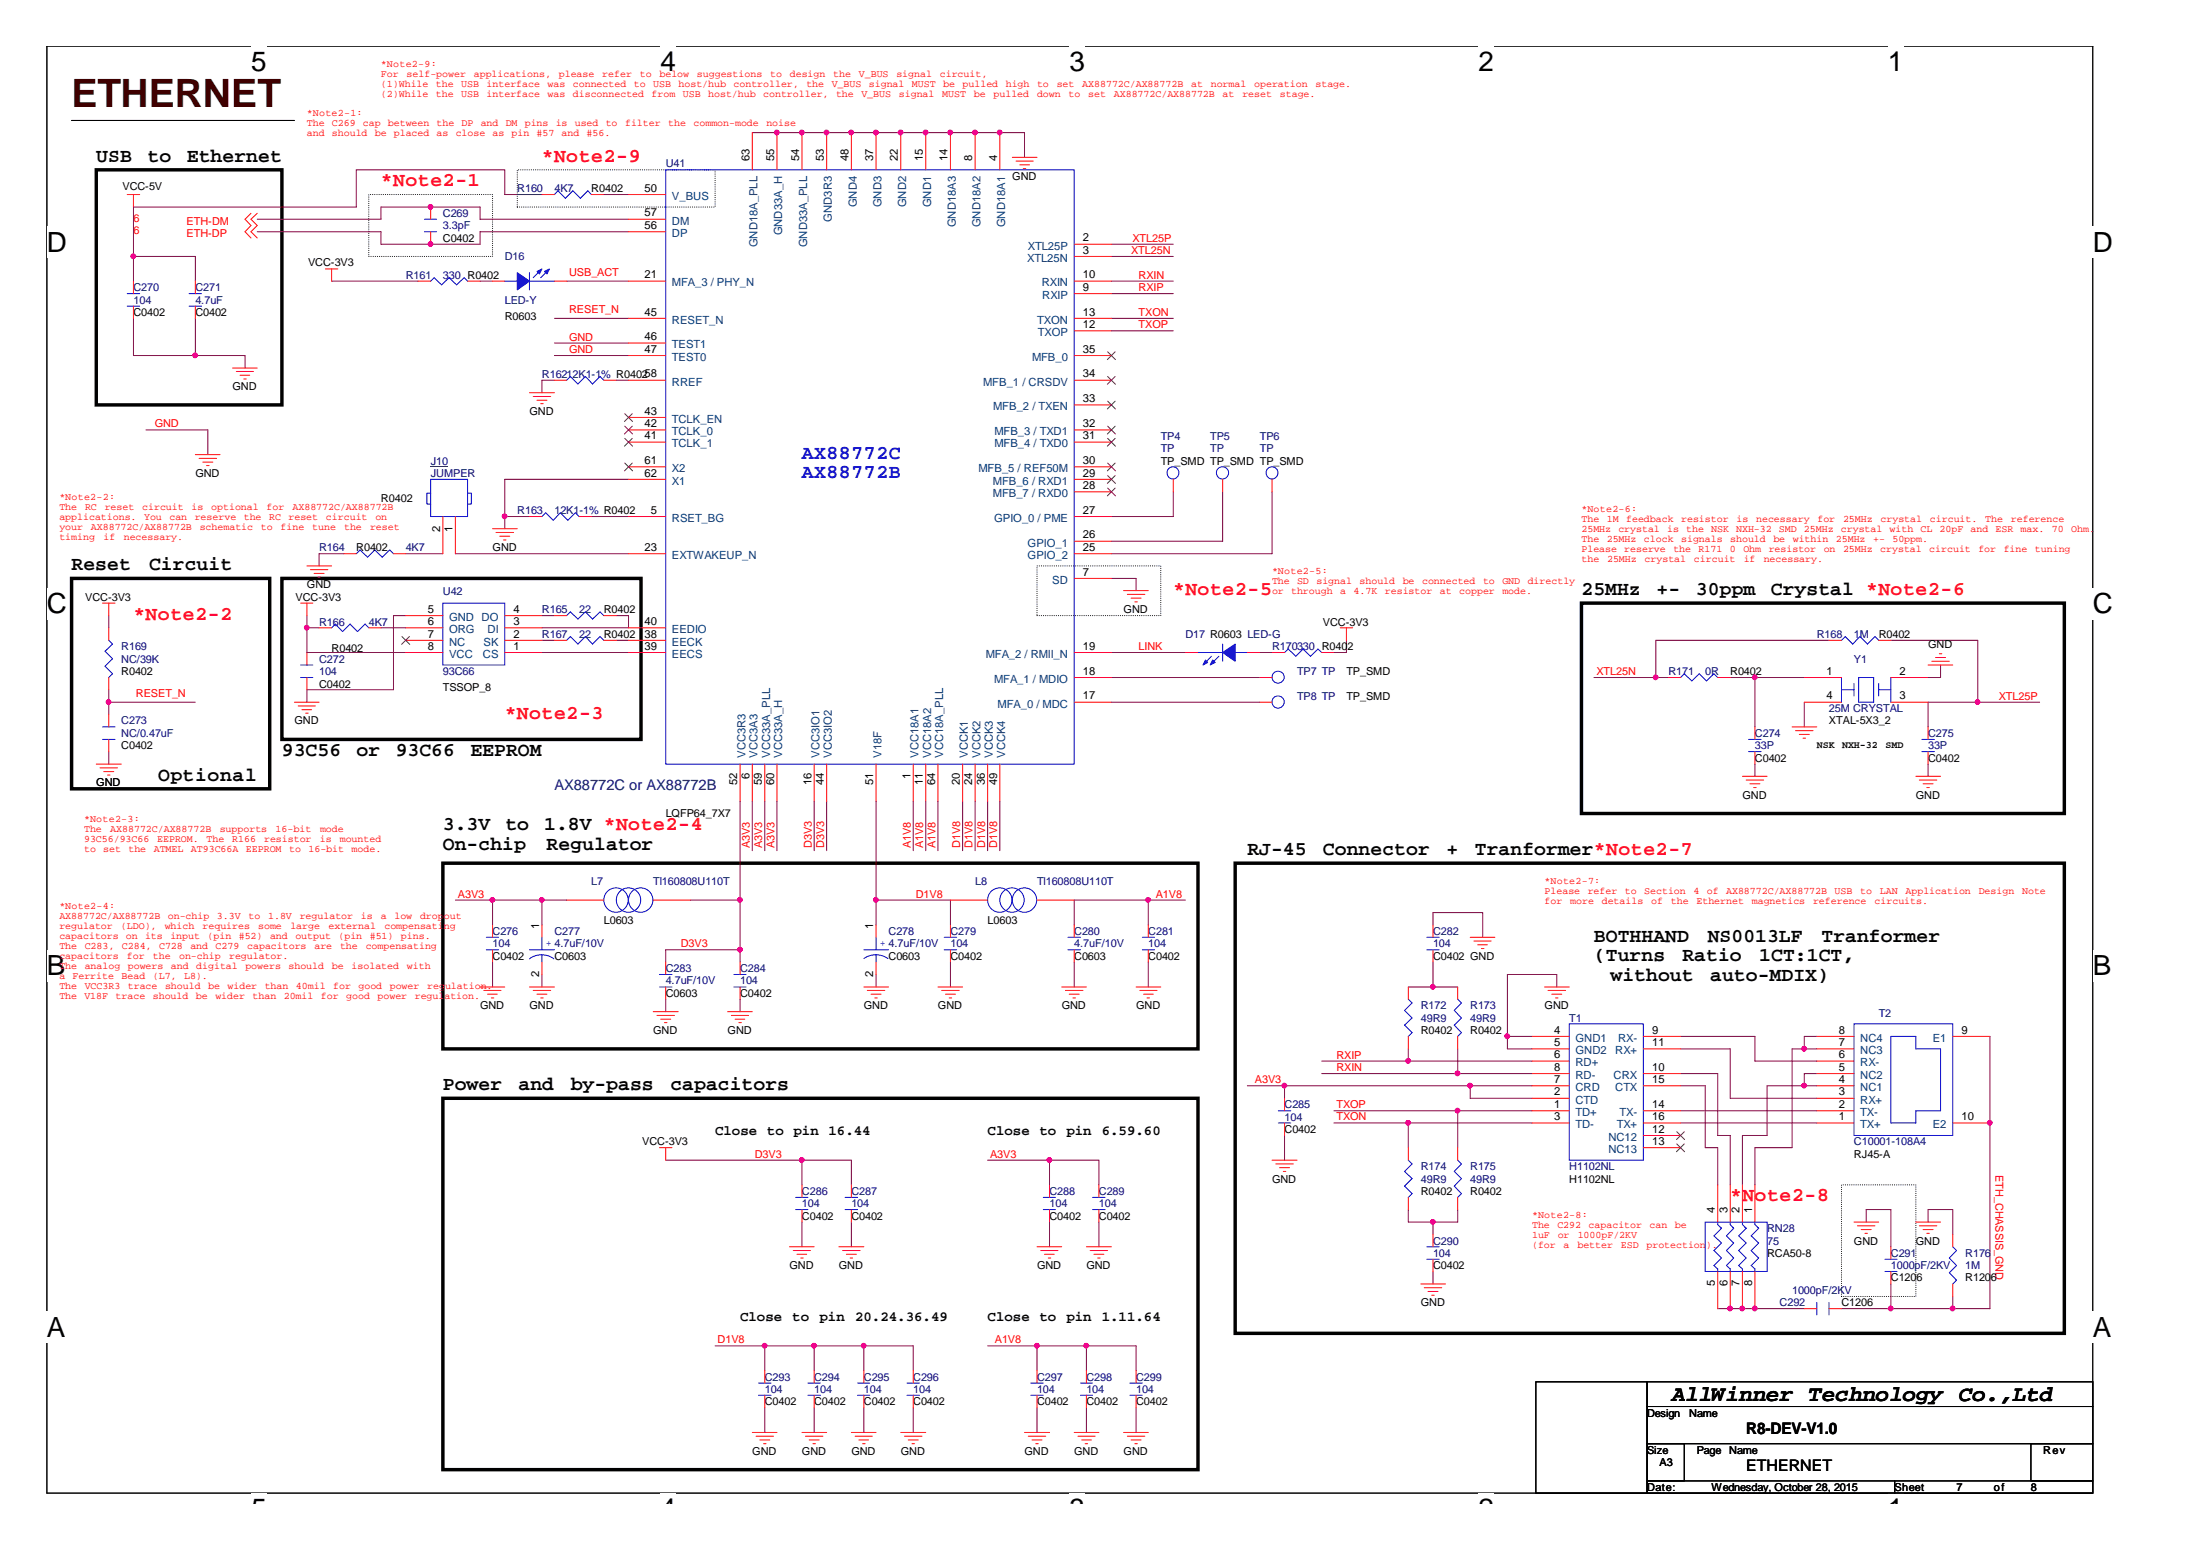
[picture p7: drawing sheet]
<svg xmlns="http://www.w3.org/2000/svg" width="297mm" height="210mm" viewBox="0 0 297 210" stroke-linecap="round" stroke-linejoin="round" font-family="sans-serif">
<defs><g id="words">
<text font-size="5.3" fill="#400000" x="9.7" y="14.5">ETHERNET</text>
<g font-size="3.8">
<text x="34" y="9.6">5</text>
<text x="89.5" y="9.6">4</text>
<text x="144.9" y="9.6">3</text>
<text x="200.3" y="9.6">2</text>
<text x="255.7" y="9.6">1</text>
<text x="6.3" y="34.1">D</text>
<text x="283.5" y="34.1">D</text>
<text x="6.3" y="83.1">C</text>
<text x="283.5" y="83.1">C</text>
<text x="6.3" y="132.1">B</text>
<text x="283.5" y="132.1">B</text>
<text x="6.3" y="181">A</text>
<text x="283.5" y="181">A</text>
<text x="34" y="205.6">5</text>
<text x="89.5" y="205.6">4</text>
<text x="144.9" y="205.6">3</text>
<text x="200.3" y="205.6">2</text>
<text x="255.7" y="205.6">1</text>
</g>
<text font-size="3" x="226.4" y="189.7">AllWinner Technology Co.,Ltd</text>
<g font-size="2.7">
<text x="13" y="21.9">USB</text>
<text x="20" y="21.9">to</text>
<text x="25.3" y="21.9">Ethernet</text>
<text x="9.7" y="77.2">Reset</text>
<text x="20.2" y="77.2">Circuit</text>
<text x="214.2" y="80.6">25MHz</text>
<text x="224.4" y="80.6">+-</text>
<text x="229.7" y="80.6">30ppm</text>
<text x="239.9" y="80.6">Crystal *Note2-6</text>
<text x="21.4" y="105.7">Optional</text>
<text x="38.2" y="102.4">93C56</text>
<text x="48.3" y="102.4">or</text>
<text x="53.6" y="102.4">93C66</text>
<text x="63.7" y="102.4">EEPROM</text>
<text x="60" y="112.4">3.3V</text>
<text x="68.5" y="112.4">to</text>
<text x="73.7" y="112.4">1.8V *Note2-4</text>
<text x="60" y="115.1">On-chip</text>
<text x="74" y="115.1">Regulator</text>
<text x="169" y="115.8">RJ-45</text>
<text x="179.2" y="115.8">Connector</text>
<text x="195.9" y="115.8">+</text>
<text x="199.8" y="115.8">Tranformer*Note2-7</text>
<text x="215.9" y="127.5">BOTHHAND</text>
<text x="215.9" y="130.2">(Turns</text>
<text x="227.9" y="130.2">Ratio</text>
<text x="231.3" y="127.5">NS0013LF</text>
<text x="238.3" y="130.2">1CT:1CT,</text>
<text x="246.7" y="127.5">Tranformer</text>
<text x="218.1" y="132.9">without</text>
<text x="231.6" y="132.9">auto-MDIX)</text>
<text x="60" y="147.6">Power</text>
<text x="70.2" y="147.6">and</text>
<text x="77.3" y="147.6">by-pass</text>
<text x="90.8" y="147.6">capacitors</text>
</g>
<g font-size="2.7" fill="#f00">
<text x="73.4" y="21.9">*Note2-9</text>
<text x="51.6" y="25.2">*Note2-1</text>
<text x="18.1" y="83.9">*Note2-2</text>
<text x="158.9" y="80.6">*Note2-5</text>
<text x="68.4" y="97.3">*Note2-3</text>
<text x="234.4" y="162.7">*Note2-8</text>
</g>
<g font-size="2.7" fill="#00f">
<text x="108.6" y="62.1">AX88772C</text>
<text x="108.6" y="64.8">AX88772B</text>
</g>
<g font-size="2.2">
<text x="236.5" y="194.2">R8-DEV-V1.0</text>
<text x="236.5" y="199.2">ETHERNET</text>
</g>
<text font-size="2" fill="#000080" x="75.1" y="106.9">AX88772C or AX88772B</text>
<g font-size="1.9">
<text x="96.9" y="153.7">Close to pin 16.44</text>
<text x="133.8" y="153.7">Close to</text>
<text x="144.4" y="153.7">pin</text>
<text x="149.2" y="153.7">6.59.60</text>
<text x="100.2" y="178.8">Close</text>
<text x="107.3" y="178.8">to</text>
<text x="111" y="178.8">pin</text>
<text x="115.8" y="178.8">20.24.36.49</text>
<text x="133.8" y="178.8">Close to</text>
<text x="144.4" y="178.8">pin</text>
<text x="149.2" y="178.8">1.11.64</text>
</g>
<g font-size="1.5" fill="#000080">
<text x="90.2" y="22.7">U41</text>
<text x="60" y="29.4">C269</text>
<text x="70.1" y="26">R160</text>
<text x="75.1" y="26">4K7</text>
<text x="60" y="31">3.3pF</text>
<text x="68.4" y="35.2">D16</text>
<text x="18.1" y="39.4">C270</text>
<text x="18.1" y="41.1">104</text>
<text x="26.5" y="39.4">C271</text>
<text x="26.5" y="41.1">4.7uF</text>
<text x="54.9" y="37.8">R161</text>
<text x="60" y="37.8">330 R0402</text>
<text x="68.4" y="41.1">LED-Y</text>
<text x="73.4" y="51.2">R16212K1-1% R040258</text>
<text x="157.2" y="59.6">TP4</text>
<text x="163.9" y="59.6">TP5</text>
<text x="170.6" y="59.6">TP6</text>
<text x="58.3" y="62.9">J10</text>
<text x="58.3" y="64.6">JUMPER</text>
<text x="157.2" y="61.2">TP</text>
<text x="163.9" y="61.2">TP</text>
<text x="170.6" y="61.2">TP</text>
<text x="70.1" y="69.6">R163</text>
<text x="75.1" y="69.6">12K1-1% R0402</text>
<text x="43.2" y="74.6">R164</text>
<text x="54.9" y="74.6">4K7</text>
<text x="60" y="80.5">U42</text>
<text x="73.4" y="83">R165</text>
<text x="78.4" y="83">22</text>
<text x="16.4" y="88.1">R169</text>
<text x="16.4" y="89.7">NC/39K</text>
<text x="43.2" y="89.7">C272</text>
<text x="43.2" y="84.7">R166</text>
<text x="50" y="84.7">4K7</text>
<text x="73.4" y="86.4">R167</text>
<text x="78.4" y="86.4">22</text>
<text x="160.6" y="86.4">D17 R0603 LED-G</text>
<text x="172.3" y="88.1">R170330 R0402</text>
<text x="246.1" y="86.4">R168</text>
<text x="251.1" y="89.7">Y1</text>
<text x="251.1" y="86.4">1M</text>
<text x="43.2" y="91.4">104</text>
<text x="60" y="91.4">93C66</text>
<text x="175.7" y="91.4">TP7 TP</text>
<text x="175.7" y="94.8">TP8 TP</text>
<text x="226" y="91.4">R171</text>
<text x="231" y="91.4">0R</text>
<text x="16.4" y="98.1">C273</text>
<text x="16.4" y="99.8">NC/0.47uF</text>
<text x="237.7" y="99.8">C274</text>
<text x="237.7" y="101.5">33P</text>
<text x="247.7" y="96.4">25M CRYSTAL</text>
<text x="261.2" y="99.8">C275</text>
<text x="261.2" y="101.5">33P</text>
<text x="80.1" y="119.9">L7</text>
<text x="88.5" y="119.9">Tl160808U110T</text>
<text x="132.1" y="119.9">L8</text>
<text x="140.5" y="119.9">Tl160808U110T</text>
<text x="66.7" y="126.6">C276</text>
<text x="66.7" y="128.3">104</text>
<text x="75.1" y="126.6">C277</text>
<text x="90.2" y="131.6">C283</text>
<text x="100.2" y="131.6">C284</text>
<text x="120.4" y="126.6">C278</text>
<text x="128.7" y="126.6">C279</text>
<text x="128.7" y="128.3">104</text>
<text x="145.5" y="126.6">C280</text>
<text x="145.5" y="128.3">4.7uF/10V</text>
<text x="155.5" y="126.6">C281</text>
<text x="155.5" y="128.3">104</text>
<text x="194.1" y="126.6">C282</text>
<text x="194.1" y="128.3">104</text>
<text x="90.2" y="133.3">4.7uF/10V</text>
<text x="100.2" y="133.3">104</text>
<text x="192.4" y="136.7">R172</text>
<text x="199.1" y="136.7">R173</text>
<text x="254.5" y="137.7">T2</text>
<text x="192.4" y="138.4">49R9</text>
<text x="199.1" y="138.4">49R9</text>
<text x="212.6" y="138.4">T1</text>
<text x="174" y="150.1">C285</text>
<text x="174" y="151.8">104</text>
<text x="251.1" y="155.1">C10001-108A4</text>
<text x="108.6" y="161.8">C286</text>
<text x="115.3" y="161.8">C287</text>
<text x="142.2" y="161.8">C288</text>
<text x="148.8" y="161.8">C289</text>
<text x="192.4" y="158.5">R174</text>
<text x="192.4" y="160.2">49R9</text>
<text x="199.1" y="158.5">R175</text>
<text x="199.1" y="160.2">49R9</text>
<text x="212.6" y="158.5">H1102NL</text>
<text x="108.6" y="163.5">104</text>
<text x="115.3" y="163.5">104</text>
<text x="142.2" y="163.5">104</text>
<text x="148.8" y="163.5">104</text>
<text x="239.4" y="166.8">RN28</text>
<text x="194.1" y="168.5">C290</text>
<text x="194.1" y="170.2">104</text>
<text x="239.4" y="168.5">75</text>
<text x="256.1" y="170.2">C291</text>
<text x="256.1" y="171.9">1000pF/2KV</text>
<text x="266.2" y="170.2">R176</text>
<text x="266.2" y="171.9">1M</text>
<text x="241" y="176.9">C292</text>
<text x="242.7" y="175.2">1000pF/2KV</text>
<text x="103.6" y="187">C293</text>
<text x="103.6" y="188.7">104</text>
<text x="110.3" y="187">C294</text>
<text x="110.3" y="188.7">104</text>
<text x="117" y="187">C295</text>
<text x="117" y="188.7">104</text>
<text x="123.7" y="187">C296</text>
<text x="123.7" y="188.7">104</text>
<text x="140.5" y="187">C297</text>
<text x="140.5" y="188.7">104</text>
<text x="147.2" y="187">C298</text>
<text x="147.2" y="188.7">104</text>
<text x="153.9" y="187">C299</text>
<text x="153.9" y="188.7">104</text>
</g>
<g font-size="1.5">
<text x="101.5" y="21.8" transform="rotate(-90 101.5 21.8)">63</text>
<text x="104.9" y="21.8" transform="rotate(-90 104.9 21.8)">55</text>
<text x="108.2" y="21.8" transform="rotate(-90 108.2 21.8)">54</text>
<text x="111.6" y="21.8" transform="rotate(-90 111.6 21.8)">53</text>
<text x="114.9" y="21.8" transform="rotate(-90 114.9 21.8)">48</text>
<text x="118.3" y="21.8" transform="rotate(-90 118.3 21.8)">37</text>
<text x="121.6" y="21.8" transform="rotate(-90 121.6 21.8)">22</text>
<text x="125" y="21.8" transform="rotate(-90 125 21.8)">15</text>
<text x="128.4" y="21.8" transform="rotate(-90 128.4 21.8)">14</text>
<text x="131.7" y="21.8" transform="rotate(-90 131.7 21.8)">8</text>
<text x="135" y="21.8" transform="rotate(-90 135 21.8)">4</text>
<text x="16.6" y="25.7">VCC-5V</text>
<text x="80.1" y="26">R0402</text>
<text x="87.3" y="26">50</text>
<text x="87.3" y="29.3">57</text>
<text x="137.1" y="24.4">GND</text>
<text x="60" y="32.7">C0402</text>
<text x="87.3" y="31">56</text>
<text x="146.7" y="32.7">2</text>
<text x="146.7" y="34.3">3</text>
<text x="41.7" y="36.1">VCC-3V3</text>
<text x="87.3" y="37.7">21</text>
<text x="146.7" y="37.7">10</text>
<text x="146.7" y="39.4">9</text>
<text x="18.1" y="42.8">C0402</text>
<text x="26.5" y="42.8">C0402</text>
<text x="68.4" y="43.3">R0603</text>
<text x="87.3" y="42.7">45</text>
<text x="87.3" y="46.1">46</text>
<text x="87.3" y="47.8">47</text>
<text x="146.7" y="44.4">12</text>
<text x="146.7" y="42.7">13</text>
<text x="146.7" y="47.8">35</text>
<text x="31.5" y="52.8">GND</text>
<text x="146.7" y="51.1">34</text>
<text x="71.7" y="56.2">GND</text>
<text x="87.3" y="56.1">43</text>
<text x="87.3" y="57.8">42</text>
<text x="87.3" y="59.5">41</text>
<text x="146.7" y="59.5">31</text>
<text x="146.7" y="57.8">32</text>
<text x="146.7" y="54.5">33</text>
<text x="26.5" y="64.6">GND</text>
<text x="87.3" y="62.8">61</text>
<text x="87.3" y="64.5">62</text>
<text x="146.7" y="64.5">29</text>
<text x="146.7" y="62.8">30</text>
<text x="157.2" y="62.9">TP_SMD TP_SMD TP_SMD</text>
<text x="51.6" y="68">R0402</text>
<text x="59.6" y="72" transform="rotate(-90 59.6 72)">2</text>
<text x="61.3" y="72" transform="rotate(-90 61.3 72)">1</text>
<text x="88.1" y="69.6">5</text>
<text x="146.7" y="66.2">28</text>
<text x="146.7" y="69.6">27</text>
<text x="48.3" y="74.6">R0402</text>
<text x="66.7" y="74.6">GND</text>
<text x="87.3" y="74.6">23</text>
<text x="146.7" y="74.6">25</text>
<text x="146.7" y="72.9">26</text>
<text x="146.7" y="77.9">7</text>
<text x="11.6" y="81.3">VCC-3V3</text>
<text x="40" y="81.3">VCC-3V3</text>
<text x="41.6" y="79.7">GND</text>
<text x="58" y="83">5</text>
<text x="69.6" y="83">4</text>
<text x="81.8" y="83">R0402</text>
<text x="152.2" y="83">GND</text>
<text x="44.9" y="88.2">R0402</text>
<text x="58" y="84.6">6</text>
<text x="58" y="86.3">7</text>
<text x="58" y="88">8</text>
<text x="69.6" y="88">1</text>
<text x="69.6" y="86.3">2</text>
<text x="69.6" y="84.6">3</text>
<text x="81.8" y="86.4">R0402</text>
<text x="87.3" y="86.3">38</text>
<text x="87.3" y="88">39</text>
<text x="87.3" y="84.6">40</text>
<text x="146.7" y="88">19</text>
<text x="179.2" y="84.7">VCC-3V3</text>
<text x="254.5" y="86.4">R0402</text>
<text x="261.2" y="87.7">GND</text>
<text x="16.4" y="91.4">R0402</text>
<text x="43.2" y="93.1">C0402</text>
<text x="60" y="93.6">TSSOP_8</text>
<text x="146.7" y="91.4">18</text>
<text x="146.7" y="94.7">17</text>
<text x="182.4" y="91.4">TP_SMD</text>
<text x="182.4" y="94.8">TP_SMD</text>
<text x="234.4" y="91.4">R0402</text>
<text x="247.4" y="91.4">1</text>
<text x="247.4" y="94.7">4</text>
<text x="257.3" y="91.4">2</text>
<text x="257.3" y="94.7">3</text>
<text x="16.4" y="101.5">C0402</text>
<text x="39.9" y="98.1">GND</text>
<text x="247.7" y="98.1">XTAL-5X3_2</text>
<text x="13" y="106.5">GND</text>
<text x="99.9" y="106.4" transform="rotate(-90 99.9 106.4)">52</text>
<text x="101.5" y="105.5" transform="rotate(-90 101.5 105.5)">6</text>
<text x="103.2" y="106.4" transform="rotate(-90 103.2 106.4)">59</text>
<text x="104.9" y="106.4" transform="rotate(-90 104.9 106.4)">60</text>
<text x="109.9" y="106.4" transform="rotate(-90 109.9 106.4)">16</text>
<text x="111.6" y="106.4" transform="rotate(-90 111.6 106.4)">44</text>
<text x="118.3" y="106.4" transform="rotate(-90 118.3 106.4)">51</text>
<text x="123.3" y="105.5" transform="rotate(-90 123.3 105.5)">1</text>
<text x="125" y="106.4" transform="rotate(-90 125 106.4)">11</text>
<text x="126.7" y="106.4" transform="rotate(-90 126.7 106.4)">64</text>
<text x="130" y="106.4" transform="rotate(-90 130 106.4)">20</text>
<text x="131.7" y="106.4" transform="rotate(-90 131.7 106.4)">24</text>
<text x="133.4" y="106.4" transform="rotate(-90 133.4 106.4)">36</text>
<text x="135" y="106.4" transform="rotate(-90 135 106.4)">49</text>
<text x="237.7" y="103.1">C0402</text>
<text x="261.2" y="103.1">C0402</text>
<text x="90.2" y="110.7">LQFP64_7X7</text>
<text x="236" y="108.2">GND</text>
<text x="259.5" y="108.2">GND</text>
<text x="73" y="125.7" transform="rotate(-90 73 125.7)">1</text>
<text x="81.8" y="125.1">L0603</text>
<text x="118.3" y="125.7" transform="rotate(-90 118.3 125.7)">1</text>
<text x="133.8" y="125.1">L0603</text>
<text x="66.7" y="130">C0402</text>
<text x="75.1" y="130">C0603</text>
<text x="120.4" y="130">C0603</text>
<text x="128.7" y="130">C0402</text>
<text x="145.5" y="130">C0603</text>
<text x="155.5" y="130">C0402</text>
<text x="194.1" y="130">C0402 GND</text>
<text x="65" y="136.7">GND</text>
<text x="71.7" y="136.7">GND</text>
<text x="73" y="132.3" transform="rotate(-90 73 132.3)">2</text>
<text x="90.2" y="135">C0603</text>
<text x="100.2" y="135">C0402</text>
<text x="117" y="136.7">GND</text>
<text x="118.3" y="132.3" transform="rotate(-90 118.3 132.3)">2</text>
<text x="127" y="136.7">GND</text>
<text x="143.8" y="136.7">GND</text>
<text x="153.9" y="136.7">GND</text>
<text x="209.2" y="136.7">GND</text>
<text x="88.5" y="140">GND</text>
<text x="98.6" y="140">GND</text>
<text x="192.4" y="140">R0402</text>
<text x="199.1" y="140">R0402</text>
<text x="210.5" y="140">4</text>
<text x="210.5" y="141.7">5</text>
<text x="210.5" y="143.3">6</text>
<text x="223.8" y="141.7">11</text>
<text x="223.8" y="140">9</text>
<text x="249.1" y="143.3">6</text>
<text x="249.1" y="141.7">7</text>
<text x="249.1" y="140">8</text>
<text x="265.7" y="140">9</text>
<text x="210.5" y="145">8</text>
<text x="210.5" y="146.7">7</text>
<text x="210.5" y="148.4">2</text>
<text x="223.8" y="146.7">15</text>
<text x="223.8" y="145">10</text>
<text x="249.1" y="148.4">3</text>
<text x="249.1" y="146.7">4</text>
<text x="249.1" y="145">5</text>
<text x="87" y="155.1">VCC-3V3</text>
<text x="174" y="153.4">C0402</text>
<text x="210.5" y="150">1</text>
<text x="210.5" y="151.7">3</text>
<text x="223.8" y="150">14</text>
<text x="223.8" y="151.7">16</text>
<text x="223.8" y="153.4">12</text>
<text x="223.8" y="155">13</text>
<text x="249.1" y="151.7">1</text>
<text x="249.1" y="150">2</text>
<text x="265.7" y="151.7">10</text>
<text x="172.3" y="160.2">GND</text>
<text x="192.4" y="161.8">R0402</text>
<text x="199.1" y="161.8">R0402</text>
<text x="212.6" y="160.2">H1102NL</text>
<text x="251.1" y="156.8">RJ45-A</text>
<text x="108.6" y="165.2">C0402</text>
<text x="115.3" y="165.2">C0402</text>
<text x="142.2" y="165.2">C0402</text>
<text x="148.8" y="165.2">C0402</text>
<text x="232.3" y="164.3" transform="rotate(-90 232.3 164.3)">4</text>
<text x="234" y="164.3" transform="rotate(-90 234 164.3)">3</text>
<text x="235.6" y="164.3" transform="rotate(-90 235.6 164.3)">2</text>
<text x="237.3" y="164.3" transform="rotate(-90 237.3 164.3)">1</text>
<text x="106.9" y="171.9">GND</text>
<text x="113.6" y="171.9">GND</text>
<text x="140.5" y="171.9">GND</text>
<text x="147.2" y="171.9">GND</text>
<text x="194.1" y="171.9">C0402</text>
<text x="239.4" y="170.2">RCA50-8</text>
<text x="251.1" y="168.5">GND</text>
<text x="256.1" y="173.5">C1206</text>
<text x="259.5" y="168.5">GND</text>
<text x="266.2" y="173.5">R1206</text>
<text x="192.4" y="176.9">GND</text>
<text x="232.3" y="174.2" transform="rotate(-90 232.3 174.2)">5</text>
<text x="234" y="174.2" transform="rotate(-90 234 174.2)">6</text>
<text x="235.6" y="174.2" transform="rotate(-90 235.6 174.2)">7</text>
<text x="237.3" y="174.2" transform="rotate(-90 237.3 174.2)">8</text>
<text x="249.4" y="176.9">C1206</text>
<text x="103.6" y="190.3">C0402</text>
<text x="110.3" y="190.3">C0402</text>
<text x="117" y="190.3">C0402</text>
<text x="123.7" y="190.3">C0402</text>
<text x="140.5" y="190.3">C0402</text>
<text x="147.2" y="190.3">C0402</text>
<text x="153.9" y="190.3">C0402</text>
<text x="223.1" y="191.8">Design</text>
<text x="228.8" y="191.8">Name</text>
<text x="101.9" y="197">GND</text>
<text x="108.6" y="197">GND</text>
<text x="115.3" y="197">GND</text>
<text x="122" y="197">GND</text>
<text x="138.8" y="197">GND</text>
<text x="145.5" y="197">GND</text>
<text x="152.2" y="197">GND</text>
<text x="223.1" y="196.9">Size</text>
<text x="229.8" y="196.9">Page</text>
<text x="234.2" y="196.9">Name</text>
<text x="276.7" y="196.9">Rev</text>
<text x="223.1" y="201.9">Date:</text>
<text x="224.8" y="198.5">A3</text>
<text x="231.8" y="201.9">Wednesday, October 28, 2015</text>
<text x="256.6" y="201.9">Sheet</text>
<text x="265" y="201.9">7</text>
<text x="270" y="201.9">of</text>
<text x="275.1" y="201.9">8</text>
</g>
<g font-size="1.5" fill="#004080">
<text x="91" y="27.1">V_BUS</text>
<text x="116" y="28.1" transform="rotate(-90 116 28.1)">GND4</text>
<text x="119.4" y="28.1" transform="rotate(-90 119.4 28.1)">GND3</text>
<text x="122.7" y="28.1" transform="rotate(-90 122.7 28.1)">GND2</text>
<text x="126.1" y="28.1" transform="rotate(-90 126.1 28.1)">GND1</text>
<text x="91" y="32.1">DP</text>
<text x="91" y="30.4">DM</text>
<text x="102.6" y="33.5" transform="rotate(-90 102.6 33.5)">GND18A_PLL</text>
<text x="106" y="31.9" transform="rotate(-90 106 31.9)">GND33A_H</text>
<text x="109.3" y="33.5" transform="rotate(-90 109.3 33.5)">GND33A_PLL</text>
<text x="112.7" y="30" transform="rotate(-90 112.7 30)">GND3R3</text>
<text x="129.5" y="30.8" transform="rotate(-90 129.5 30.8)">GND18A3</text>
<text x="132.8" y="30.8" transform="rotate(-90 132.8 30.8)">GND18A2</text>
<text x="136.1" y="30.8" transform="rotate(-90 136.1 30.8)">GND18A1</text>
<text x="139.1" y="35.4">XTL25N</text>
<text x="139.2" y="33.8">XTL25P</text>
<text x="91" y="38.8">MFA_3 / PHY_N</text>
<text x="141.1" y="38.8">RXIN</text>
<text x="141.2" y="40.5">RXIP</text>
<text x="91" y="43.8">RESET_N</text>
<text x="91" y="47.2">TEST1</text>
<text x="140.5" y="43.8">TXON</text>
<text x="140.6" y="45.5">TXOP</text>
<text x="91" y="52.2">RREF</text>
<text x="91" y="48.9">TEST0</text>
<text x="133.2" y="52.2">MFB_1 / CRSDV</text>
<text x="139.8" y="48.9">MFB_0</text>
<text x="91" y="57.2">TCLK_EN</text>
<text x="91" y="58.9">TCLK_0</text>
<text x="134.5" y="55.6">MFB_2 / TXEN</text>
<text x="134.7" y="58.9">MFB_3 / TXD1</text>
<text x="91" y="60.6">TCLK_1</text>
<text x="91" y="63.9">X2</text>
<text x="91" y="65.6">X1</text>
<text x="132.5" y="63.9">MFB_5 / REF50M</text>
<text x="134.5" y="65.6">MFB_6 / RXD1</text>
<text x="134.7" y="60.6">MFB_4 / TXD0</text>
<text x="91" y="70.7">RSET_BG</text>
<text x="134.5" y="67.3">MFB_7 / RXD0</text>
<text x="134.7" y="70.7">GPIO_0 / PME</text>
<text x="91" y="75.7">EXTWAKEUP_N</text>
<text x="139.2" y="75.7">GPIO_2</text>
<text x="139.2" y="74">GPIO_1</text>
<text x="142.5" y="79.1">SD</text>
<text x="60.8" y="84.1">GND DO</text>
<text x="60.8" y="85.7">ORG</text>
<text x="60.8" y="87.4">NC</text>
<text x="60.8" y="89.1">VCC</text>
<text x="65.4" y="89.1">CS</text>
<text x="65.5" y="87.4">SK</text>
<text x="66" y="85.7">DI</text>
<text x="91" y="87.4">EECK</text>
<text x="91" y="89.1">EECS</text>
<text x="91" y="85.7">EEDIO</text>
<text x="133.5" y="89.1">MFA_2 / RMII_N</text>
<text x="134.7" y="92.5">MFA_1 / MDIO</text>
<text x="135.1" y="95.8">MFA_0 / MDC</text>
<text x="101" y="102.6" transform="rotate(-90 101 102.6)">VCC3R3</text>
<text x="102.6" y="102.6" transform="rotate(-90 102.6 102.6)">VCC3A3</text>
<text x="104.3" y="102.6" transform="rotate(-90 104.3 102.6)">VCC33A_PLL</text>
<text x="106" y="102.6" transform="rotate(-90 106 102.6)">VCC33A_H</text>
<text x="111" y="102.6" transform="rotate(-90 111 102.6)">VCC3IO1</text>
<text x="112.7" y="102.6" transform="rotate(-90 112.7 102.6)">VCC3IO2</text>
<text x="119.4" y="102.6" transform="rotate(-90 119.4 102.6)">V18F</text>
<text x="124.4" y="102.6" transform="rotate(-90 124.4 102.6)">VCC18A1</text>
<text x="126.1" y="102.6" transform="rotate(-90 126.1 102.6)">VCC18A2</text>
<text x="127.8" y="102.6" transform="rotate(-90 127.8 102.6)">VCC18A_PLL</text>
<text x="131.1" y="102.6" transform="rotate(-90 131.1 102.6)">VCCK1</text>
<text x="132.8" y="102.6" transform="rotate(-90 132.8 102.6)">VCCK2</text>
<text x="134.5" y="102.6" transform="rotate(-90 134.5 102.6)">VCCK3</text>
<text x="136.1" y="102.6" transform="rotate(-90 136.1 102.6)">VCCK4</text>
<text x="213.4" y="141.1">GND1</text>
<text x="213.4" y="142.8">GND2</text>
<text x="218.8" y="142.8">RX+</text>
<text x="219.2" y="141.1">RX-</text>
<text x="252" y="142.8">NC3</text>
<text x="252" y="141.1">NC4</text>
<text x="261.8" y="141.1">E1</text>
<text x="213.4" y="144.4">RD+</text>
<text x="213.4" y="146.1">RD-</text>
<text x="213.4" y="147.8">CRD</text>
<text x="213.4" y="149.5">CTD</text>
<text x="218.6" y="146.1">CRX</text>
<text x="218.8" y="147.8">CTX</text>
<text x="252" y="149.5">RX+</text>
<text x="252" y="147.8">NC1</text>
<text x="252" y="146.1">NC2</text>
<text x="252" y="144.4">RX-</text>
<text x="213.4" y="151.1">TD+</text>
<text x="213.4" y="152.8">TD-</text>
<text x="217.8" y="154.5">NC12</text>
<text x="219" y="152.8">TX+</text>
<text x="219.4" y="151.1">TX-</text>
<text x="252" y="152.8">TX+</text>
<text x="252" y="151.1">TX-</text>
<text x="261.8" y="152.8">E2</text>
<text x="217.8" y="156.1">NC13</text>
</g>
<g font-size="1.5" fill="#f00">
<text x="18.1" y="30.1">6</text>
<text x="18.1" y="31.7">6</text>
<text x="25.3" y="30.4">ETH-DM</text>
<text x="25.3" y="32.1">ETH-DP</text>
<text x="153.2" y="34.4">XTL25N</text>
<text x="153.4" y="32.7">XTL25P</text>
<text x="77.1" y="37.3">USB_ACT</text>
<text x="154.2" y="37.7">RXIN</text>
<text x="154.2" y="39.4">RXIP</text>
<text x="77.1" y="42.3">RESET_N</text>
<text x="77.1" y="47.8">GND</text>
<text x="77.1" y="46.1">GND</text>
<text x="154.2" y="42.8">TXON</text>
<text x="154.2" y="44.5">TXOP</text>
<text x="21" y="57.9">GND</text>
<text x="154.2" y="88">LINK</text>
<text x="18.4" y="94.3">RESET_N</text>
<text x="216.2" y="91.4">XTL25N</text>
<text x="270.7" y="94.8">XTL25P</text>
<text x="101.6" y="114.9" transform="rotate(-90 101.6 114.9)">A3V3</text>
<text x="103.3" y="114.9" transform="rotate(-90 103.3 114.9)">A3V3</text>
<text x="104.9" y="114.9" transform="rotate(-90 104.9 114.9)">A3V3</text>
<text x="109.9" y="114.9" transform="rotate(-90 109.9 114.9)">D3V3</text>
<text x="111.6" y="114.9" transform="rotate(-90 111.6 114.9)">D3V3</text>
<text x="123.4" y="114.9" transform="rotate(-90 123.4 114.9)">A1V8</text>
<text x="125.1" y="114.9" transform="rotate(-90 125.1 114.9)">A1V8</text>
<text x="126.7" y="114.9" transform="rotate(-90 126.7 114.9)">A1V8</text>
<text x="130" y="114.9" transform="rotate(-90 130 114.9)">D1V8</text>
<text x="131.7" y="114.9" transform="rotate(-90 131.7 114.9)">D1V8</text>
<text x="133.4" y="114.9" transform="rotate(-90 133.4 114.9)">D1V8</text>
<text x="135.1" y="114.9" transform="rotate(-90 135.1 114.9)">D1V8</text>
<text x="62" y="121.6">A3V3</text>
<text x="124" y="121.6">D1V8</text>
<text x="156.5" y="121.6">A1V8</text>
<text x="92.2" y="128.3">D3V3</text>
<text x="181" y="143.4">RXIP</text>
<text x="170" y="146.7">A3V3</text>
<text x="181" y="145">RXIN</text>
<text x="181" y="150.1">TXOP</text>
<text x="181" y="151.7">TXON</text>
<text x="102.2" y="156.8">D3V3</text>
<text x="134.1" y="156.8">A3V3</text>
<text x="270.3" y="159.1" transform="rotate(90 270.3 159.1)">ETH_CHASSIS_GND</text>
<text x="97.2" y="181.9">D1V8</text>
<text x="134.7" y="181.9">A1V8</text>
</g>
<g font-size="1.4" fill="#f00">
<text x="51.6" y="9.1">*Note2-9:</text>
<text x="51.6" y="10.4">For</text>
<text x="51.6" y="11.8">(1)While</text>
<text x="55.1" y="10.4">self-power</text>
<text x="59.1" y="11.8">the</text>
<text x="62.5" y="11.8">USB</text>
<text x="64.2" y="10.4">applications,</text>
<text x="65.9" y="11.8">interface</text>
<text x="74.2" y="11.8">was</text>
<text x="75.7" y="10.4">please</text>
<text x="77.6" y="11.8">connected</text>
<text x="81.6" y="10.4">refer</text>
<text x="85.9" y="11.8">to</text>
<text x="86.7" y="10.4">to</text>
<text x="88.5" y="11.8">USB</text>
<text x="89.3" y="10.4">below</text>
<text x="91.9" y="11.8">host/hub</text>
<text x="94.4" y="10.4">suggestions</text>
<text x="99.4" y="11.8">controller,</text>
<text x="104.3" y="10.4">to</text>
<text x="107" y="10.4">design</text>
<text x="109.2" y="11.8">the</text>
<text x="112.6" y="11.8">V_BUS</text>
<text x="112.9" y="10.4">the</text>
<text x="116.3" y="10.4">V_BUS</text>
<text x="117.7" y="11.8">signal</text>
<text x="121.4" y="10.4">signal</text>
<text x="123.5" y="11.8">MUST</text>
<text x="127.3" y="10.4">circuit,</text>
<text x="127.8" y="11.8">be</text>
<text x="130.4" y="11.8">pulled</text>
<text x="136.2" y="11.8">high</text>
<text x="140.5" y="11.8">to</text>
<text x="143.1" y="11.8">set</text>
<text x="146.6" y="11.8">AX88772C/AX88772B</text>
<text x="161.3" y="11.8">at</text>
<text x="164" y="11.8">normal</text>
<text x="169.9" y="11.8">operation</text>
<text x="178.2" y="11.8">stage.</text>
<text x="41.6" y="15.8">*Note2-1:</text>
<text x="41.6" y="17.1">The</text>
<text x="45" y="17.1">C269</text>
<text x="49.1" y="17.1">cap</text>
<text x="51.6" y="13.1">(2)While</text>
<text x="52.5" y="17.1">between</text>
<text x="59.1" y="13.1">the</text>
<text x="59.1" y="17.1">the</text>
<text x="62.5" y="13.1">USB</text>
<text x="62.5" y="17.1">DP</text>
<text x="65.1" y="17.1">and</text>
<text x="65.9" y="13.1">interface</text>
<text x="68.5" y="17.1">DM</text>
<text x="71.1" y="17.1">pins</text>
<text x="74.2" y="13.1">was</text>
<text x="75.3" y="17.1">is</text>
<text x="77.6" y="13.1">disconnected</text>
<text x="77.9" y="17.1">used</text>
<text x="82" y="17.1">to</text>
<text x="84.7" y="17.1">filter</text>
<text x="88.3" y="13.1">from</text>
<text x="90.5" y="17.1">the</text>
<text x="92.5" y="13.1">USB</text>
<text x="93.9" y="17.1">common-mode</text>
<text x="95.9" y="13.1">host/hub</text>
<text x="103.4" y="13.1">controller,</text>
<text x="103.8" y="17.1">noise</text>
<text x="113.2" y="13.1">the</text>
<text x="116.7" y="13.1">V_BUS</text>
<text x="121.8" y="13.1">signal</text>
<text x="127.6" y="13.1">MUST</text>
<text x="131.9" y="13.1">be</text>
<text x="134.6" y="13.1">pulled</text>
<text x="140.5" y="13.1">down</text>
<text x="144.7" y="13.1">to</text>
<text x="147.4" y="13.1">set</text>
<text x="150.9" y="13.1">AX88772C/AX88772B</text>
<text x="165.6" y="13.1">at</text>
<text x="168.3" y="13.1">reset</text>
<text x="173.4" y="13.1">stage.</text>
<text x="41.6" y="18.5">and</text>
<text x="45" y="18.5">should</text>
<text x="50.8" y="18.5">be</text>
<text x="53.3" y="18.5">placed</text>
<text x="59.1" y="18.5">as</text>
<text x="61.7" y="18.5">close</text>
<text x="66.7" y="18.5">as</text>
<text x="69.3" y="18.5">pin</text>
<text x="72.7" y="18.5">#57</text>
<text x="76.1" y="18.5">and</text>
<text x="79.5" y="18.5">#56.</text>
<text x="8" y="67.7">*Note2-2:</text>
<text x="8" y="69.1">The</text>
<text x="8" y="70.5">applications.</text>
<text x="8" y="71.8">your</text>
<text x="11.5" y="69.1">RC</text>
<text x="12.3" y="71.8">AX88772C/AX88772B</text>
<text x="14.2" y="69.1">reset</text>
<text x="19.3" y="69.1">circuit</text>
<text x="19.5" y="70.5">You</text>
<text x="22.9" y="70.5">can</text>
<text x="26" y="69.1">is</text>
<text x="26.4" y="70.5">reserve</text>
<text x="27.1" y="71.8">schematic</text>
<text x="28.6" y="69.1">optional</text>
<text x="33" y="70.5">the</text>
<text x="35.3" y="71.8">to</text>
<text x="36.1" y="69.1">for</text>
<text x="36.4" y="70.5">RC</text>
<text x="38" y="71.8">fine</text>
<text x="39.1" y="70.5">reset</text>
<text x="39.6" y="69.1">AX88772C/AX88772B</text>
<text x="42.3" y="71.8">tune</text>
<text x="44.2" y="70.5">circuit</text>
<text x="46.6" y="71.8">the</text>
<text x="50.1" y="71.8">reset</text>
<text x="50.8" y="70.5">on</text>
<text x="214.2" y="69.4">*Note2-6:</text>
<text x="214.2" y="70.8">The</text>
<text x="217.6" y="70.8">1M</text>
<text x="220.3" y="70.8">feedback</text>
<text x="227.7" y="70.8">resistor</text>
<text x="235.2" y="70.8">is</text>
<text x="237.9" y="70.8">necessary</text>
<text x="246.2" y="70.8">for</text>
<text x="249.6" y="70.8">25MHz</text>
<text x="254.7" y="70.8">crystal</text>
<text x="261.4" y="70.8">circuit.</text>
<text x="268.9" y="70.8">The</text>
<text x="272.4" y="70.8">reference</text>
<text x="8" y="73.2">timing</text>
<text x="14" y="73.2">if</text>
<text x="16.8" y="73.2">necessary.</text>
<text x="172.3" y="77.8">*Note2-5:</text>
<text x="214.2" y="72.1">25MHz</text>
<text x="214.2" y="73.5">The</text>
<text x="214.2" y="74.8">Please</text>
<text x="214.2" y="76.2">the</text>
<text x="217.6" y="73.5">25MHz</text>
<text x="217.7" y="76.2">25MHz</text>
<text x="219.2" y="72.1">crystal</text>
<text x="220" y="74.8">reserve</text>
<text x="222.7" y="73.5">clock</text>
<text x="222.8" y="76.2">crystal</text>
<text x="225.8" y="72.1">is</text>
<text x="226.7" y="74.8">the</text>
<text x="227.7" y="73.5">signals</text>
<text x="228.4" y="72.1">the</text>
<text x="229.4" y="76.2">circuit</text>
<text x="230.1" y="74.8">R171</text>
<text x="231.8" y="72.1">NSK</text>
<text x="234.3" y="74.8">0</text>
<text x="234.4" y="73.5">should</text>
<text x="235.2" y="72.1">NXH-32</text>
<text x="236.1" y="74.8">Ohm</text>
<text x="236.2" y="76.2">if</text>
<text x="238.9" y="76.2">necessary.</text>
<text x="239.6" y="74.8">resistor</text>
<text x="240.2" y="73.5">be</text>
<text x="241" y="72.1">SMD</text>
<text x="242.8" y="73.5">within</text>
<text x="244.3" y="72.1">25MHz</text>
<text x="247" y="74.8">on</text>
<text x="248.7" y="73.5">25MHz</text>
<text x="249.3" y="72.1">crystal</text>
<text x="249.6" y="74.8">25MHz</text>
<text x="253.7" y="73.5">+-</text>
<text x="254.7" y="74.8">crystal</text>
<text x="255.9" y="72.1">with</text>
<text x="256.3" y="73.5">50ppm.</text>
<text x="260.1" y="72.1">CL</text>
<text x="261.3" y="74.8">circuit</text>
<text x="262.7" y="72.1">20pF</text>
<text x="266.9" y="72.1">and</text>
<text x="268" y="74.8">for</text>
<text x="270.3" y="72.1">ESR</text>
<text x="271.4" y="74.8">fine</text>
<text x="273.7" y="72.1">max.</text>
<text x="275.6" y="74.8">tuning</text>
<text x="277.9" y="72.1">70</text>
<text x="280.5" y="72.1">Ohm.</text>
<text x="172.3" y="79.1">The</text>
<text x="172.3" y="80.5">or</text>
<text x="174.9" y="80.5">through</text>
<text x="175.7" y="79.1">SD</text>
<text x="178.3" y="79.1">signal</text>
<text x="181.5" y="80.5">a</text>
<text x="183.3" y="80.5">4.7K</text>
<text x="184.2" y="79.1">should</text>
<text x="187.6" y="80.5">resistor</text>
<text x="190" y="79.1">be</text>
<text x="192.6" y="79.1">connected</text>
<text x="195" y="80.5">at</text>
<text x="197.7" y="80.5">copper</text>
<text x="200.9" y="79.1">to</text>
<text x="203.5" y="80.5">mode.</text>
<text x="203.5" y="79.1">GND</text>
<text x="206.9" y="79.1">directly</text>
<text x="11.4" y="111.3">*Note2-3:</text>
<text x="11.4" y="112.7">The</text>
<text x="14.9" y="112.7">AX88772C/AX88772B</text>
<text x="29.8" y="112.7">supports</text>
<text x="37.3" y="112.7">16-bit</text>
<text x="43.3" y="112.7">mode</text>
<text x="11.4" y="114">93C56/93C66</text>
<text x="11.4" y="115.4">to</text>
<text x="14" y="115.4">set</text>
<text x="17.4" y="115.4">the</text>
<text x="20.8" y="115.4">ATMEL</text>
<text x="21.3" y="114">EEPROM.</text>
<text x="25.9" y="115.4">AT93C66A</text>
<text x="28" y="114">The</text>
<text x="31.5" y="114">R166</text>
<text x="33.3" y="115.4">EEPROM</text>
<text x="35.8" y="114">resistor</text>
<text x="39.2" y="115.4">to</text>
<text x="41.8" y="115.4">16-bit</text>
<text x="43.3" y="114">is</text>
<text x="46" y="114">mounted</text>
<text x="47.6" y="115.4">mode.</text>
<text x="209.2" y="119.7">*Note2-7:</text>
<text x="8" y="123">*Note2-4:</text>
<text x="8" y="124.4">AX88772C/AX88772B</text>
<text x="8" y="125.7">regulator</text>
<text x="16.4" y="125.7">(LDO),</text>
<text x="22.3" y="125.7">which</text>
<text x="22.7" y="124.4">on-chip</text>
<text x="27.4" y="125.7">requires</text>
<text x="29.4" y="124.4">3.3V</text>
<text x="33.7" y="124.4">to</text>
<text x="35" y="125.7">some</text>
<text x="36.3" y="124.4">1.8V</text>
<text x="39.3" y="125.7">large</text>
<text x="40.6" y="124.4">regulator</text>
<text x="44.5" y="125.7">external</text>
<text x="48.9" y="124.4">is</text>
<text x="51.6" y="124.4">a</text>
<text x="52.1" y="125.7">compensating</text>
<text x="53.4" y="124.4">low</text>
<text x="56.9" y="124.4">dropout</text>
<text x="209.2" y="121">Please</text>
<text x="209.2" y="122.4">for</text>
<text x="212.7" y="122.4">more</text>
<text x="215.1" y="121">refer</text>
<text x="217" y="122.4">details</text>
<text x="220.1" y="121">to</text>
<text x="222.7" y="121">Section</text>
<text x="223.6" y="122.4">of</text>
<text x="226.3" y="122.4">the</text>
<text x="229.4" y="121">4</text>
<text x="229.8" y="122.4">Ethernet</text>
<text x="231.2" y="121">of</text>
<text x="233.8" y="121">AX88772C/AX88772B</text>
<text x="237.3" y="122.4">magnetics</text>
<text x="245.6" y="122.4">reference</text>
<text x="248.5" y="121">USB</text>
<text x="252" y="121">to</text>
<text x="253.9" y="122.4">circuits.</text>
<text x="254.6" y="121">LAN</text>
<text x="258.1" y="121">Application</text>
<text x="268" y="121">Design</text>
<text x="273.9" y="121">Note</text>
<text x="8" y="127.1">capacitors</text>
<text x="8" y="128.5">The</text>
<text x="8" y="129.8">capacitors</text>
<text x="8" y="131.2">The</text>
<text x="11.5" y="128.5">C283,</text>
<text x="11.5" y="131.2">analog</text>
<text x="16.5" y="128.5">C284,</text>
<text x="17.1" y="127.1">on</text>
<text x="17.2" y="129.8">for</text>
<text x="17.3" y="131.2">powers</text>
<text x="19.6" y="127.1">its</text>
<text x="20.7" y="129.8">the</text>
<text x="21.5" y="128.5">C728</text>
<text x="23.1" y="127.1">input</text>
<text x="23.2" y="131.2">and</text>
<text x="24.3" y="129.8">on-chip</text>
<text x="25.8" y="128.5">and</text>
<text x="26.6" y="131.2">digital</text>
<text x="28.1" y="127.1">(pin</text>
<text x="29.2" y="128.5">C279</text>
<text x="31" y="129.8">regulator.</text>
<text x="32.3" y="127.1">#52)</text>
<text x="33.2" y="131.2">powers</text>
<text x="33.5" y="128.5">capacitors</text>
<text x="36.6" y="127.1">and</text>
<text x="39.1" y="131.2">should</text>
<text x="40" y="127.1">output</text>
<text x="42.6" y="128.5">are</text>
<text x="45" y="131.2">be</text>
<text x="45.8" y="127.1">(pin</text>
<text x="46.1" y="128.5">the</text>
<text x="47.6" y="131.2">isolated</text>
<text x="49.5" y="128.5">compensating</text>
<text x="50.1" y="127.1">#51)</text>
<text x="54.3" y="127.1">pins.</text>
<text x="55.1" y="131.2">with</text>
<text x="8" y="132.5">a</text>
<text x="8" y="133.9">The</text>
<text x="8" y="135.2">The</text>
<text x="9.8" y="132.5">Ferrite</text>
<text x="11.4" y="135.2">V18F</text>
<text x="11.5" y="133.9">VCC3R3</text>
<text x="15.7" y="135.2">trace</text>
<text x="16.5" y="132.5">Bead</text>
<text x="17.3" y="133.9">trace</text>
<text x="20.7" y="135.2">should</text>
<text x="20.7" y="132.5">(L7,</text>
<text x="22.4" y="133.9">should</text>
<text x="24.9" y="132.5">L8).</text>
<text x="26.5" y="135.2">be</text>
<text x="28.2" y="133.9">be</text>
<text x="29.2" y="135.2">wider</text>
<text x="30.8" y="133.9">wider</text>
<text x="34.2" y="135.2">than</text>
<text x="35.9" y="133.9">than</text>
<text x="38.4" y="135.2">20mil</text>
<text x="40.1" y="133.9">40mil</text>
<text x="43.5" y="135.2">for</text>
<text x="45.1" y="133.9">for</text>
<text x="46.9" y="135.2">good</text>
<text x="48.6" y="133.9">good</text>
<text x="51.1" y="135.2">power</text>
<text x="52.8" y="133.9">power</text>
<text x="56.2" y="135.2">regulation.</text>
<text x="57.9" y="133.9">regulation.</text>
<text x="207.5" y="164.9">*Note2-8:</text>
<text x="207.5" y="166.3">The</text>
<text x="207.5" y="167.7">1uF</text>
<text x="210.9" y="166.3">C292</text>
<text x="211" y="167.7">or</text>
<text x="213.7" y="167.7">1000pF/2KV</text>
<text x="215.2" y="166.3">capacitor</text>
<text x="223.4" y="166.3">can</text>
<text x="226.9" y="166.3">be</text>
<text x="207.5" y="169">(for</text>
<text x="211.8" y="169">a</text>
<text x="213.7" y="169">better</text>
<text x="219.5" y="169">ESD</text>
<text x="223" y="169">protection).</text>
</g>
<g font-size="1.4">
<text x="246.1" y="101.2">NSK</text>
<text x="249.5" y="101.2">NXH-32</text>
<text x="255.4" y="101.2">SMD</text>
</g>
<g font-size="1.4" fill="#00f">
<text x="73.9" y="128.1">+ 4.7uF/10V</text>
<text x="119.2" y="128.1">+ 4.7uF/10V</text>
</g>
</g></defs>
<path d="M6.3 6.2h277.2v196h-277.2z" fill="none" stroke="#000" stroke-width=".14"/>
<g fill="#fff">
<path d="M34 6.2h2.2v4.3h-2.2z"/>
<path d="M34 202.2h2.2v1.4h-2.2z"/>
<path d="M89.5 6.2h2.1v4.3h-2.1z"/>
<path d="M89.5 202.2h2.1v1.4h-2.1z"/>
<path d="M144.9 6.2h2.1v4.3h-2.1z"/>
<path d="M144.9 202.2h2.1v1.4h-2.1z"/>
<path d="M200.3 6.2h2.1v4.3h-2.1z"/>
<path d="M200.3 202.2h2.1v1.4h-2.1z"/>
<path d="M255.7 6.2h2.1v4.3h-2.1z"/>
<path d="M255.7 202.2h2.1v1.4h-2.1z"/>
<path d="M6.3 30.7h2.8v4.2h-2.8z"/>
<path d="M283.5 30.7h2.7v4.2h-2.7z"/>
<path d="M6.3 79.7h2.8v4.2h-2.8z"/>
<path d="M283.5 79.7h2.7v4.2h-2.7z"/>
<path d="M6.3 128.7h2.6v4.2h-2.6z"/>
<path d="M283.5 128.7h2.5v4.2h-2.5z"/>
<path d="M6.3 177.6h2.6v4.3h-2.6z"/>
<path d="M283.5 177.6h2.5v4.3h-2.5z"/>
</g>
<path d="M13 23h25.2v31.8h-25.2zM9.7 78.3h26.8v28.5h-26.8zM38.2 78.3h48.6v21.8h-48.6zM214.2 81.7h65.4v28.5h-65.4zM60 116.9h102.3v25.1h-102.3zM167.3 116.9h112.3v63.7h-112.3zM60 148.7h102.3v50.3h-102.3z" fill="none" stroke="#000" stroke-width=".47"/>
<path d="M50 26.3h16.7v8.4h-16.7zM70.1 23h26.8v5h-26.8zM140.5 76.6h16.7v6.8h-16.7zM249.4 160.5h10.1v15.1h-10.1z" fill="none" stroke="#000" stroke-width=".14" stroke-dasharray="0 .3"/>
<path d="M9.7 16.3h30.2M208 187.1h15.1v15.1h-15.1zM223.1 187.1h60.4v3.4h-60.4zM223.1 190.5h60.4v5h-60.4zM223.1 195.5h5v5h-5zM275.1 195.5h8.4v5h-8.4zM223.1 200.5h33.5v1.7h-33.5zM256.6 200.5h26.9v1.7h-26.9z" fill="none" stroke="#000" stroke-width=".14"/>
<g fill="none" stroke="#800040" stroke-width=".14">
<path d="M101.9 18h36.9v3.3M18.1 34.7h8.4v3.4M34.8 29.7h16.8v-1.7h13.4v1.7h20.1M34.8 31.4h16.8v1.7h13.4v-1.7h20.1M44.9 38.1h11.7M65 38.1h1.7M73.4 26.3h-5v-3.3h-20.1v5h-30.2v10.1M76.8 38.1h8.3M81.8 26.3h3.3M150.5 38.1h8.4M150.5 33.1h8.4M150.5 39.8h8.4"/>
<path d="M150.5 34.7h8.4M18.1 43.1v5h15.1v1.7M19.8 58.2h8.4v3.4M26.5 43.1v5M75.1 43.1h10M75.1 51.5h-1.7v1.7M75.1 48.1h10M75.1 46.5h10M83.5 51.5h1.6M150.5 43.1h8.4M150.5 44.8h8.4M46.6 75h-3.4v1.6"/>
<path d="M54.9 75h5.1M61.7 75h23.4M68.4 69.9h3.3M80.1 69.9h5M85.1 64.9h-16.7v6.7M150.5 78.3h3.4v1.7M158.9 66.6v3.3h-8.4M165.6 66.6v6.7h-15.1M172.3 66.6v8.4h-21.8M14.7 95.1h11.8M14.7 83.4v1.6M14.7 93.4v3.3"/>
<path d="M41.6 83.4v5h13.3M41.6 85h1.6M51.6 85h3.3M54.9 83.4h-1.6v10h-11.7v1.7M73.4 86.7h1.7M73.4 83.4h1.7M73.4 88.4h11.7M83.5 86.7h1.6M83.5 83.4h1.6v1.6h-11.7M150.5 88.4h10.1M150.5 91.8h20.1M150.5 95.1h20.1"/>
<path d="M170.6 88.4h1.7M182.4 86.7v1.7h-1.7M215.9 91.8h10.1M234.4 91.8h10M237.7 91.8v6.6M244.4 95.1v3.3M247.7 86.7h-23.4v5.1M256.1 86.7h11.8v8.4M262.8 90.1v1.7h-1.6M276.3 95.1h-15.1v3.3M14.7 101.8v1.7M100.2 108.5v21.8"/>
<path d="M101.9 108.5v6.7M103.6 108.5v6.7M105.2 108.5v6.7M110.3 108.5v6.7M112 108.5v6.7M118.7 108.5v16.8M123.7 108.5v6.7M125.4 108.5v6.7M127 108.5v6.7M130.4 108.5v6.7M132.1 108.5v6.7M133.8 108.5v6.7"/>
<path d="M135.4 108.5v6.7M237.7 103.5v1.6M261.2 103.5v1.6M61.7 121.9h15.1M66.7 121.9v3.4M66.7 130.3v3.4M73.4 121.9v3.4M73.4 132v1.7M90.2 135.3v1.7M93.5 121.9h6.7M100.2 135.3v1.7M100.2 128.6h-10v1.7"/>
<path d="M118.7 121.9h10v3.4M118.7 132v1.7M128.7 130.3v3.4M145.5 130.3v3.4M155.5 121.9v3.4M155.5 130.3v3.4M160.6 121.9h-15.1v3.4M190.8 133.7h6.6M194.1 125.3v-1.7h6.7v3.3M194.1 130.3v3.4M210.9 133.7v-1.7h-6.7v10h3.3M90.2 157.1h25.1v3.4"/>
<path d="M108.6 157.1v3.4M133.8 157.1h15v3.4M142.2 157.1v3.4M169 147h38.5M174 147v1.7M174 153.8v3.3M179 143.7h28.5M179 145.4h28.5M180.7 150.4h26.8M180.7 152.1h26.8M190.8 142v1.7M190.8 152.1v3.3"/>
<path d="M197.4 142v3.4M197.4 150.4v5M199.1 147v1.7h8.4M204.2 140.3h3.3M227.6 150.4h18.5M227.6 152.1h18.5M227.6 147h3.4v8.4h1.7v5.1M227.6 142h6.8v6.7h11.7M227.6 140.3h10.1v3.4h8.4M227.6 145.4h5.1v8.4h1.7v6.7M246.1 147h-6.7v6.8h-3.4v6.7M246.1 142h-3.4v13.4h-5v5.1"/>
<path d="M246.1 140.3h-1.7v1.7M246.1 145.4h-1.7v1.6M269.5 140.3v36.9h-20.1M108.6 165.5v3.3M115.3 165.5v3.3M142.2 165.5v3.3M148.8 165.5v3.3M190.8 163.8v1.7h6.6v-1.7M194.1 165.5v1.7M194.1 172.2v1.7M232.7 177.2h11.7M252.8 165.5v-1.7h3.3v5"/>
<path d="M256.1 173.9v3.3M261.2 165.5v-1.7h3.3v3.4M264.5 175.6v1.6M96.9 182.3h26.8v3.3M103.6 182.3v3.3M103.6 190.6v3.4M110.3 182.3v3.3M110.3 190.6v3.4M117 182.3v3.3M117 190.6v3.4M123.7 190.6v3.4M133.8 182.3h20.1v3.3"/>
<path d="M140.5 182.3v3.3M140.5 190.6v3.4M147.2 182.3v3.3M147.2 190.6v3.4M153.9 190.6v3.4"/>
</g>
<g fill="#f0f" stroke="#f0f" stroke-width=".14">
<circle cx="58.3" cy="28" r=".32"/>
<circle cx="41.5" cy="85" r=".32"/>
<circle cx="73.4" cy="121.9" r=".32"/>
<circle cx="66.7" cy="121.9" r=".32"/>
<circle cx="14.7" cy="95.1" r=".32"/>
<circle cx="58.3" cy="33" r=".32"/>
<circle cx="155.5" cy="121.9" r=".32"/>
<circle cx="68.3" cy="69.9" r=".32"/>
<circle cx="105.2" cy="17.9" r=".32"/>
<circle cx="111.9" cy="17.9" r=".32"/>
<circle cx="108.6" cy="17.9" r=".32"/>
<circle cx="118.6" cy="121.9" r=".32"/>
<circle cx="115.3" cy="17.9" r=".32"/>
<circle cx="118.6" cy="17.9" r=".32"/>
<circle cx="122" cy="17.9" r=".32"/>
<circle cx="128.7" cy="17.9" r=".32"/>
<circle cx="125.4" cy="17.9" r=".32"/>
<circle cx="100.2" cy="128.6" r=".32"/>
<circle cx="100.2" cy="121.9" r=".32"/>
<circle cx="135.4" cy="17.9" r=".32"/>
<circle cx="132.1" cy="17.9" r=".32"/>
<circle cx="110.3" cy="182.2" r=".32"/>
<circle cx="103.6" cy="182.2" r=".32"/>
<circle cx="147.1" cy="182.2" r=".32"/>
<circle cx="140.4" cy="182.2" r=".32"/>
<circle cx="108.6" cy="157.1" r=".32"/>
<circle cx="142.1" cy="157.1" r=".32"/>
<circle cx="117" cy="182.2" r=".32"/>
<circle cx="197.4" cy="150.4" r=".32"/>
<circle cx="190.7" cy="152" r=".32"/>
<circle cx="194.1" cy="165.5" r=".32"/>
<circle cx="269.5" cy="152" r=".32"/>
<circle cx="199.1" cy="147" r=".32"/>
<circle cx="174" cy="147" r=".32"/>
<circle cx="204.1" cy="140.3" r=".32"/>
<circle cx="244.4" cy="142" r=".32"/>
<circle cx="244.4" cy="147" r=".32"/>
<circle cx="194.1" cy="133.6" r=".32"/>
<circle cx="190.7" cy="143.7" r=".32"/>
<circle cx="197.4" cy="145.4" r=".32"/>
<circle cx="224.3" cy="91.7" r=".32"/>
<circle cx="267.9" cy="95.1" r=".32"/>
<circle cx="237.7" cy="91.7" r=".32"/>
<circle cx="234.3" cy="177.2" r=".32"/>
<circle cx="237.7" cy="177.2" r=".32"/>
<circle cx="236" cy="177.2" r=".32"/>
<circle cx="256.1" cy="177.2" r=".32"/>
<circle cx="264.5" cy="177.2" r=".32"/>
<circle cx="18.1" cy="34.7" r=".32"/>
<circle cx="26.4" cy="48.1" r=".32"/>
</g>
<g fill="none" stroke="#f00" stroke-width=".14">
<path d="M101.9 18v5M105.2 18v5M108.6 18v5M112 18v5M115.3 18v5M118.7 18v5M122 18v5M125.4 18v5M128.7 18v5M132.1 18v5M135.4 18v5M17.2 26.3h1.7"/>
<path d="M18.1 26.3v1.7M18.1 38.1v1.7M26.5 38.1v1.7M34 28.9l-.8 .8 .8 .8-.8 .9 .8 .8M34.8 28.9l-.8 .8 .8 .8-.8 .9 .8 .8M44.1 36.4h1.7M44.9 36.4v1.7M56.6 38.1h1.7M58.3 28v1.7M58.3 31.4v1.7M63.3 38.1h1.7M66.7 38.1h1.7"/>
<path d="M73.4 26.3h1.7M75.1 38.1h1.7M80.1 26.3h1.7M85.1 26.3h5.1M85.1 38.1h5.1M85.1 31.4h5.1M85.1 29.7h5.1M137.1 21.3h3.4M137.6 21.8h2.4M138.1 22.3h1.3M138.6 22.8h.3M145.5 39.8h5"/>
<path d="M145.5 38.1h5M145.5 33.1h5M145.5 34.7h5M18.1 41.5v1.6M26.5 41.5v1.6M31.5 49.8h3.3M32 50.3h2.3M32.5 50.8h1.3M33 51.3h.4M71.7 53.2h3.4M72.2 53.7h2.4M72.7 54.2h1.4"/>
<path d="M73.2 54.7h.4M75.1 51.5h1.7M81.8 51.5h1.7M85.1 43.1h5.1M85.1 59.9h5.1M85.1 58.2h5.1M85.1 51.5h5.1M85.1 48.1h5.1M85.1 46.5h5.1M85.1 56.5h5.1M145.5 44.8h5M145.5 43.1h5"/>
<path d="M145.5 59.9h5M145.5 58.2h5M145.5 54.8h5M145.5 51.5h5M145.5 48.1h5M26.5 61.6h3.3M27 62.1h2.3M27.5 62.6h1.3M28 63h.3M41.6 76.6h3.3M42 77.1h2.4M42.5 77.7h1.4"/>
<path d="M43.1 78.2h.3M46.6 75h1.7M53.3 75h1.6M60 69.9v5.1M61.7 69.9v5.1M66.7 71.6h3.4M67.2 72.1h2.4M67.7 72.6h1.3M68.2 73.1h.3M71.7 69.9h1.7M78.4 69.9h1.7M85.1 69.9h5.1"/>
<path d="M85.1 64.9h5.1M85.1 63.2h5.1M85.1 75h5.1M145.5 69.9h5M145.5 66.6h5M145.5 64.9h5M145.5 63.2h5M145.5 75h5M145.5 73.3h5M145.5 78.3h5M152.2 80h3.3M158.9 64.9v1.7"/>
<path d="M165.6 64.9v1.7M172.3 64.9v1.7M13.9 81.7h1.7M14.7 81.7v1.7M14.7 85v1.7M14.7 91.8v1.6M14.7 96.7v1.7M39.9 95.1h3.3M40.4 95.6h2.3M40.7 81.7h1.7M40.9 96.1h1.3M41.4 96.6h.3"/>
<path d="M41.6 81.7v1.7M41.6 88.4v1.7M41.6 91.8v1.6M43.2 85h1.7M50 85h1.6M54.9 85h5.1M54.9 88.4h5.1M54.9 86.7h5.1M54.9 83.4h5.1M68.4 85h5M68.4 88.4h5M68.4 86.7h5"/>
<path d="M68.4 83.4h5M75.1 86.7h1.7M75.1 83.4h1.7M81.8 86.7h1.7M81.8 83.4h1.7M85.1 85h5.1M85.1 88.4h5.1M85.1 86.7h5.1M145.5 95.1h5M145.5 88.4h5M145.5 91.8h5M152.7 80.5h2.4"/>
<path d="M153.2 81h1.4M153.7 81.5h.4M160.6 88.4h1.7M169 88.4h1.6M170.6 95.1h1.7M170.6 91.8h1.7M172.3 88.4h1.7M179 88.4h1.7M181.5 85h1.7M182.4 85v1.7M226 91.8h1.6M232.7 91.8h1.7"/>
<path d="M237.7 98.4v1.7M242.7 98.4h3.4M243.2 98.9h2.4M243.7 99.5h1.4M244.2 100h.4M244.4 95.1h5M244.4 91.8h5M247.7 86.7h1.7M254.5 86.7h1.6M256.1 95.1h5.1M256.1 91.8h5.1M261.2 90.1h3.3"/>
<path d="M261.2 98.4v1.7M261.7 89.5h2.3M262.2 89h1.3M262.7 88.5h.3M13 103.5h3.4M13.5 104h2.4M14.1 104.5h1.3M14.6 105h.3M14.7 100.1v1.7M100.2 103.5v5M101.9 103.5v5M103.6 103.5v5"/>
<path d="M105.2 103.5v5M110.3 103.5v5M112 103.5v5M118.7 103.5v5M123.7 103.5v5M125.4 103.5v5M127 103.5v5M130.4 103.5v5M132.1 103.5v5M133.8 103.5v5M135.4 103.5v5M236 105.1h3.4"/>
<path d="M236.5 105.6h2.4M237 106.1h1.4M237.5 106.7h.4M237.7 101.8v1.7M259.5 105.1h3.3M260 105.6h2.3M260.5 106.1h1.3M261 106.7h.3M261.2 101.8v1.7M65 133.7h3.4M65.5 134.1h2.4M66 134.6h1.4"/>
<path d="M66.5 135.1h.4M66.7 125.3v1.6M66.7 128.6v1.7M71.7 133.7h3.4M72.2 134.1h2.4M72.7 134.6h1.4M73.2 135.1h.4M73.4 125.3v1.6M73.4 130.3v1.7M76.8 121.9h5M88.5 137h3.4M88.5 121.9h5"/>
<path d="M89 137.5h2.4M89.5 138h1.3M90 138.5h.3M90.2 130.3v1.7M90.2 133.7v1.6M98.6 137h3.3M99.1 137.5h2.3M99.6 138h1.3M100.1 138.5h.3M100.2 130.3v1.7M100.2 133.7v1.6M117 133.7h3.4"/>
<path d="M117.5 134.1h2.3M118 134.6h1.3M118.5 135.1h.3M118.7 125.3v1.6M118.7 130.3v1.7M127 133.7h3.4M127.6 134.1h2.3M128.1 134.6h1.3M128.6 135.1h.3M128.7 125.3v1.6M128.7 128.6v1.7M128.7 121.9h5.1"/>
<path d="M140.5 121.9h5M143.8 133.7h3.4M144.3 134.1h2.4M144.8 134.6h1.4M145.3 135.1h.4M145.5 125.3v1.6M145.5 128.6v1.7M153.9 133.7h3.3M154.4 134.1h2.3M154.9 134.6h1.3M155.4 135.1h.3M155.5 125.3v1.6"/>
<path d="M155.5 128.6v1.7M190.8 133.7v1.6M194.1 125.3v1.6M194.1 128.6v1.7M197.4 133.7v1.6M199.1 126.9h3.4M199.6 127.4h2.4M200.2 127.9h1.3M200.7 128.5h.3M209.2 133.7h3.4M209.7 134.1h2.3M210.2 134.6h1.3"/>
<path d="M210.7 135.1h.3M89.3 155.4h1.7M90.2 155.4v1.7M172.3 157.1h3.4M172.8 157.6h2.4M173.3 158.1h1.4M173.8 158.6h.4M174 148.7v1.7M174 152.1v1.7M190.8 140.3v1.7M190.8 155.4v1.7M197.4 140.3v1.7"/>
<path d="M197.4 155.4v1.7M207.5 140.3h5.1M207.5 142h5.1M207.5 143.7h5.1M207.5 145.4h5.1M207.5 147h5.1M207.5 148.7h5.1M207.5 150.4h5.1M207.5 152.1h5.1M222.6 155.4h5M222.6 140.3h5M222.6 142h5"/>
<path d="M222.6 145.4h5M222.6 147h5M222.6 150.4h5M222.6 152.1h5M222.6 153.8h5M246.1 140.3h5M246.1 142h5M246.1 143.7h5M246.1 145.4h5M246.1 147h5M246.1 148.7h5M246.1 150.4h5"/>
<path d="M246.1 152.1h5M264.5 140.3h5M264.5 152.1h5M106.9 168.8h3.4M107.4 169.3h2.4M107.9 169.9h1.4M108.5 170.4h.3M108.6 160.5v1.7M108.6 163.8v1.7M113.6 168.8h3.4M114.1 169.3h2.4M114.6 169.9h1.4"/>
<path d="M115.1 170.4h.4M115.3 160.5v1.7M115.3 163.8v1.7M140.5 168.8h3.3M141 169.3h2.3M141.5 169.9h1.3M142 170.4h.3M142.2 160.5v1.7M142.2 163.8v1.7M147.2 168.8h3.3M147.7 169.3h2.3M148.2 169.9h1.3"/>
<path d="M148.7 170.4h.3M148.8 160.5v1.7M148.8 163.8v1.7M190.8 162.2v1.6M192.4 173.9h3.4M192.9 174.4h2.4M193.4 174.9h1.4M193.9 175.4h.4M194.1 167.2v1.6M194.1 170.5v1.7M197.4 162.2v1.6M232.7 160.5v5"/>
<path d="M232.7 172.2v5M234.4 160.5v5M234.4 172.2v5M236 160.5v5M236 172.2v5M237.7 160.5v5M237.7 172.2v5M244.4 177.2h1.7M247.7 177.2h1.7M251.1 165.5h3.4M251.6 166h2.4M252.1 166.5h1.3"/>
<path d="M252.6 167h.3M256.1 168.8v1.7M256.1 172.2v1.7M259.5 165.5h3.3M260 166h2.3M260.5 166.5h1.3M261 167h.3M264.5 167.2v1.6M264.5 173.9v1.7M101.9 194h3.3M102.4 194.5h2.4M102.9 195h1.4"/>
<path d="M103.4 195.5h.4M103.6 185.6v1.7M103.6 188.9v1.7M108.6 194h3.4M109.1 194.5h2.4M109.6 195h1.4M110.1 195.5h.3M110.3 185.6v1.7M110.3 188.9v1.7M115.3 194h3.4M115.8 194.5h2.4M116.3 195h1.3"/>
<path d="M116.8 195.5h.4M117 185.6v1.7M117 188.9v1.7M122 194h3.4M122.5 194.5h2.4M123 195h1.4M123.5 195.5h.4M123.7 185.6v1.7M123.7 188.9v1.7M138.8 194h3.4M139.3 194.5h2.3M139.8 195h1.3"/>
<path d="M140.3 195.5h.3M140.5 185.6v1.7M140.5 188.9v1.7M145.5 194h3.3M146 194.5h2.3M146.5 195h1.3M147 195.5h.3M147.2 185.6v1.7M147.2 188.9v1.7M152.2 194h3.3M152.7 194.5h2.4M153.2 195h1.4"/>
<path d="M153.7 195.5h.4M153.9 185.6v1.7M153.9 188.9v1.7"/>
</g>
<g fill="none" stroke="#00f" stroke-width=".14">
<path d="M17.2 39.8h1.7M25.6 39.8h1.7M57.5 29.7h1.6M57.5 31.4h1.6M58.3 38.1l.5-.5 1 1 1-1 1 1 1.1-1 .4 .5M68.4 38.1h1.7M71.7 36.9v2.4M71.7 38.1h3.4M73.2 36.6l-1 1M74.3 36.6l-1.1 1M75.1 26.3l.5-.5 1 1.1 1-1.1 1 1.1 1-1.1 .5 .5M90.2 23h55.3v80.5h-55.3z"/>
<path d="M17.2 41.5h1.7M25.6 41.5h1.7M76.8 51.5l.5-.5 1 1 1-1 1 1 1-1 .5 .5M48.3 75l.5-.5 1 1 1-1 1 1 1-1 .5 .5M58.3 64.9h5v5h-5zM58.3 66.8h-.5v1.5h.5M63.3 66.8h.5v1.5h-.5M73.4 69.9l.5-.5 1 1.1 1-1.1 1 1.1 1-1.1 .5 .5M13.9 98.4h1.7M14.7 86.7l.5 .5-1 1 1 1-1 1 1 1-.5 .6M40.7 91.8h1.7M40.7 90.1h1.7"/>
<path d="M44.9 85l.5-.5 1 1 1-1 1 1 1-1 .6 .5M60 81.7h8.4v8.4h-8.4zM76.8 86.7l.5-.5 1 1 1-1 1 1 1-1 .5 .5M76.8 83.4l.5-.5 1 .9 1-.9 1 .9 1-.9 .5 .5M162.3 88.4h3.3M164.1 88.9l-1 1M165.1 88.9l-1 1M165.6 87.2v2.3M167.3 88.4h1.7M174 88.4l.5-.5 1 1 1-1 1 1 1-1 .5 .5M227.6 91.8l.5-.6 1.1 1 1-1 .9 1 1.1-1 .5 .6M249.4 93.4h1.7"/>
<path d="M249.4 91.8v3.3M249.4 86.7l.5-.5 1.1 1 .9-1 1 1 1.1-1 .5 .5M251.1 92.6v1.6M251.8 91.8h2v3.3h-2zM254.5 92.6v1.6M254.5 93.4h1.6M256.1 91.8v3.3M13.9 100.1h1.7M236.9 100.1h1.6M236.9 101.8h1.6M260.3 100.1h1.7M260.3 101.8h1.7"/>
<path d="M65.9 128.6h1.6M65.9 126.9h1.6M71.7 129.9a2.75 2.75 0 0 1 3.3 0M71.7 128.6h3.4M73.4 126.9v1.7M73.4 129.3v1M89.3 133.7h1.7M89.3 132h1.7M99.4 133.7h1.6M99.4 132h1.6M117 129.8a2.69 2.69 0 0 1 1.6-.5h.1a2.79 2.79 0 0 1 1.6 .5M117 128.6h3.4"/>
<path d="M118.7 126.9v1.7M118.7 129.3v1M127.9 128.6h1.7M127.9 126.9h1.7M144.7 128.6h1.6M144.7 126.9h1.6M154.7 128.6h1.7M154.7 126.9h1.7M190.8 135.3l.5 .5-1.1 1 1.1 1.1-1.1 .9 1.1 1-.5 .5M193.3 128.6h1.6M193.3 126.9h1.6M197.4 135.3l.6 .5-1 1 1 1.1-1 .9 1 1-.6 .5"/>
<path d="M212.6 138.7h10v18.4h-10zM251.1 138.7h13.4v15.1h-13.4zM173.1 152.1h1.7M173.1 150.4h1.7M190.8 157.1l.5 .5-1.1 1 1.1 1-1.1 1 1.1 1-.5 .6M197.4 157.1l.6 .5-1 1 1 1-1 1 1 1-.6 .6M256.1 140.3h3.4v1.7h3.3v8.4h-3.3v1.7h-3.4zM107.8 163.8h1.6M107.8 162.2h1.6M114.5 163.8h1.7M114.5 162.2h1.7M141.3 163.8h1.7"/>
<path d="M141.3 162.2h1.7M148 163.8h1.7M148 162.2h1.7M193.3 170.5h1.6M193.3 168.8h1.6M231 165.5h8.4v6.7h-8.4zM232.7 165.5v.3l.5 .5-1 1.1 1 .9-1 1 1 1.1-1 1 .5 .4v.4M234.4 165.5v.3l.4 .5M234.7 166.2l.1 .1M234.8 166.3l-1 1.1 1 .9-1 1 1 1.1-1 1 .6 .4v.4M236 165.5v.3l.5 .5-1 1.1 1 .9-1 1 1 1.1-1 1 .5 .4v.4M237.7 165.5v.3l.5 .5-1 1.1 1 .9-1 1 1 1.1-1 1 .5 .4v.4"/>
<path d="M246.1 176.4v1.7M247.7 176.4v1.7M255.3 172.2h1.7M255.3 170.5h1.7M264.5 168.8l.5 .5-1 1.1 1 1-1 1 1 1-.5 .5M102.7 188.9h1.7M102.7 187.3h1.7M109.4 188.9h1.7M109.4 187.3h1.7M116.2 188.9h1.6M116.2 187.3h1.6M122.9 188.9h1.6"/>
<path d="M122.9 187.3h1.6M139.6 188.9h1.7M139.6 187.3h1.7M146.3 188.9h1.7M146.3 187.3h1.7M153 188.9h1.7M153 187.3h1.7"/>
<circle cx="158.9" cy="64" r=".82"/>
<circle cx="165.6" cy="64" r=".83"/>
<circle cx="172.3" cy="64" r=".82"/>
<circle cx="173.1" cy="95.1" r=".83"/>
<circle cx="173.1" cy="91.7" r=".82"/>
<circle cx="83.4" cy="121.9" r="1.65"/>
<circle cx="85.1" cy="121.9" r="1.65"/>
<circle cx="86.8" cy="121.9" r="1.65"/>
<circle cx="135.4" cy="121.9" r="1.65"/>
<circle cx="137.1" cy="121.9" r="1.65"/>
<circle cx="138.8" cy="121.9" r="1.65"/>
</g>
<g fill="none" stroke="#804000" stroke-width=".14">
<path d="M84.6 56l1.1 1.1M84.6 57.7l1.1 1.1M84.6 59.4l1.1 1M85.6 56l-1 1.1M85.6 57.7l-1 1.1M85.6 59.4l-1 1M150 59.4l1.1 1M150 57.7l1.1 1.1M150 54.3l1.1 1.1M150 51l1.1 1M150 47.6l1.1 1.1M151 59.4l-1 1"/>
<path d="M151 57.7l-1 1.1M151 54.3l-1 1.1M151 51l-1 1M151 47.6l-1 1.1M84.6 62.7l1.1 1.1M85.6 62.7l-1 1.1M150 66.1l1.1 1.1M150 64.4l1.1 1.1M150 62.7l1.1 1.1M151 66.1l-1 1.1M151 64.4l-1 1.1M151 62.7l-1 1.1"/>
<path d="M54.4 86.2l1.1 1.1M55.5 86.2l-1.1 1.1M227.1 153.3l1.1 1M227.1 154.9l1.1 1.1M228.1 153.3l-1 1M228.1 154.9l-1 1.1"/>
</g>
<path d="M70.1 26.3h3.4M58.3 63.2h2.4" fill="none" stroke="#000080" stroke-width=".14"/>
<g fill="#00f" stroke="#00f" stroke-width=".14">
<path d="M70.1 36.9l1.6 1.2-1.6 1.2z" fill-rule="evenodd"/>
<path d="M73.7 36.8l.7-.4-.3 .7z" fill-rule="evenodd"/>
<path d="M72.7 36.8l.7-.4-.3 .7z" fill-rule="evenodd"/>
<path d="M165.6 88.4l1.7-1.2v2.3z" fill-rule="evenodd"/>
<path d="M163.3 89.4l.3 .3-.7 .4z" fill-rule="evenodd"/>
<path d="M164.3 89.4l.3 .3-.7 .4z" fill-rule="evenodd"/>
</g>
<use href="#words"/>
</svg>
